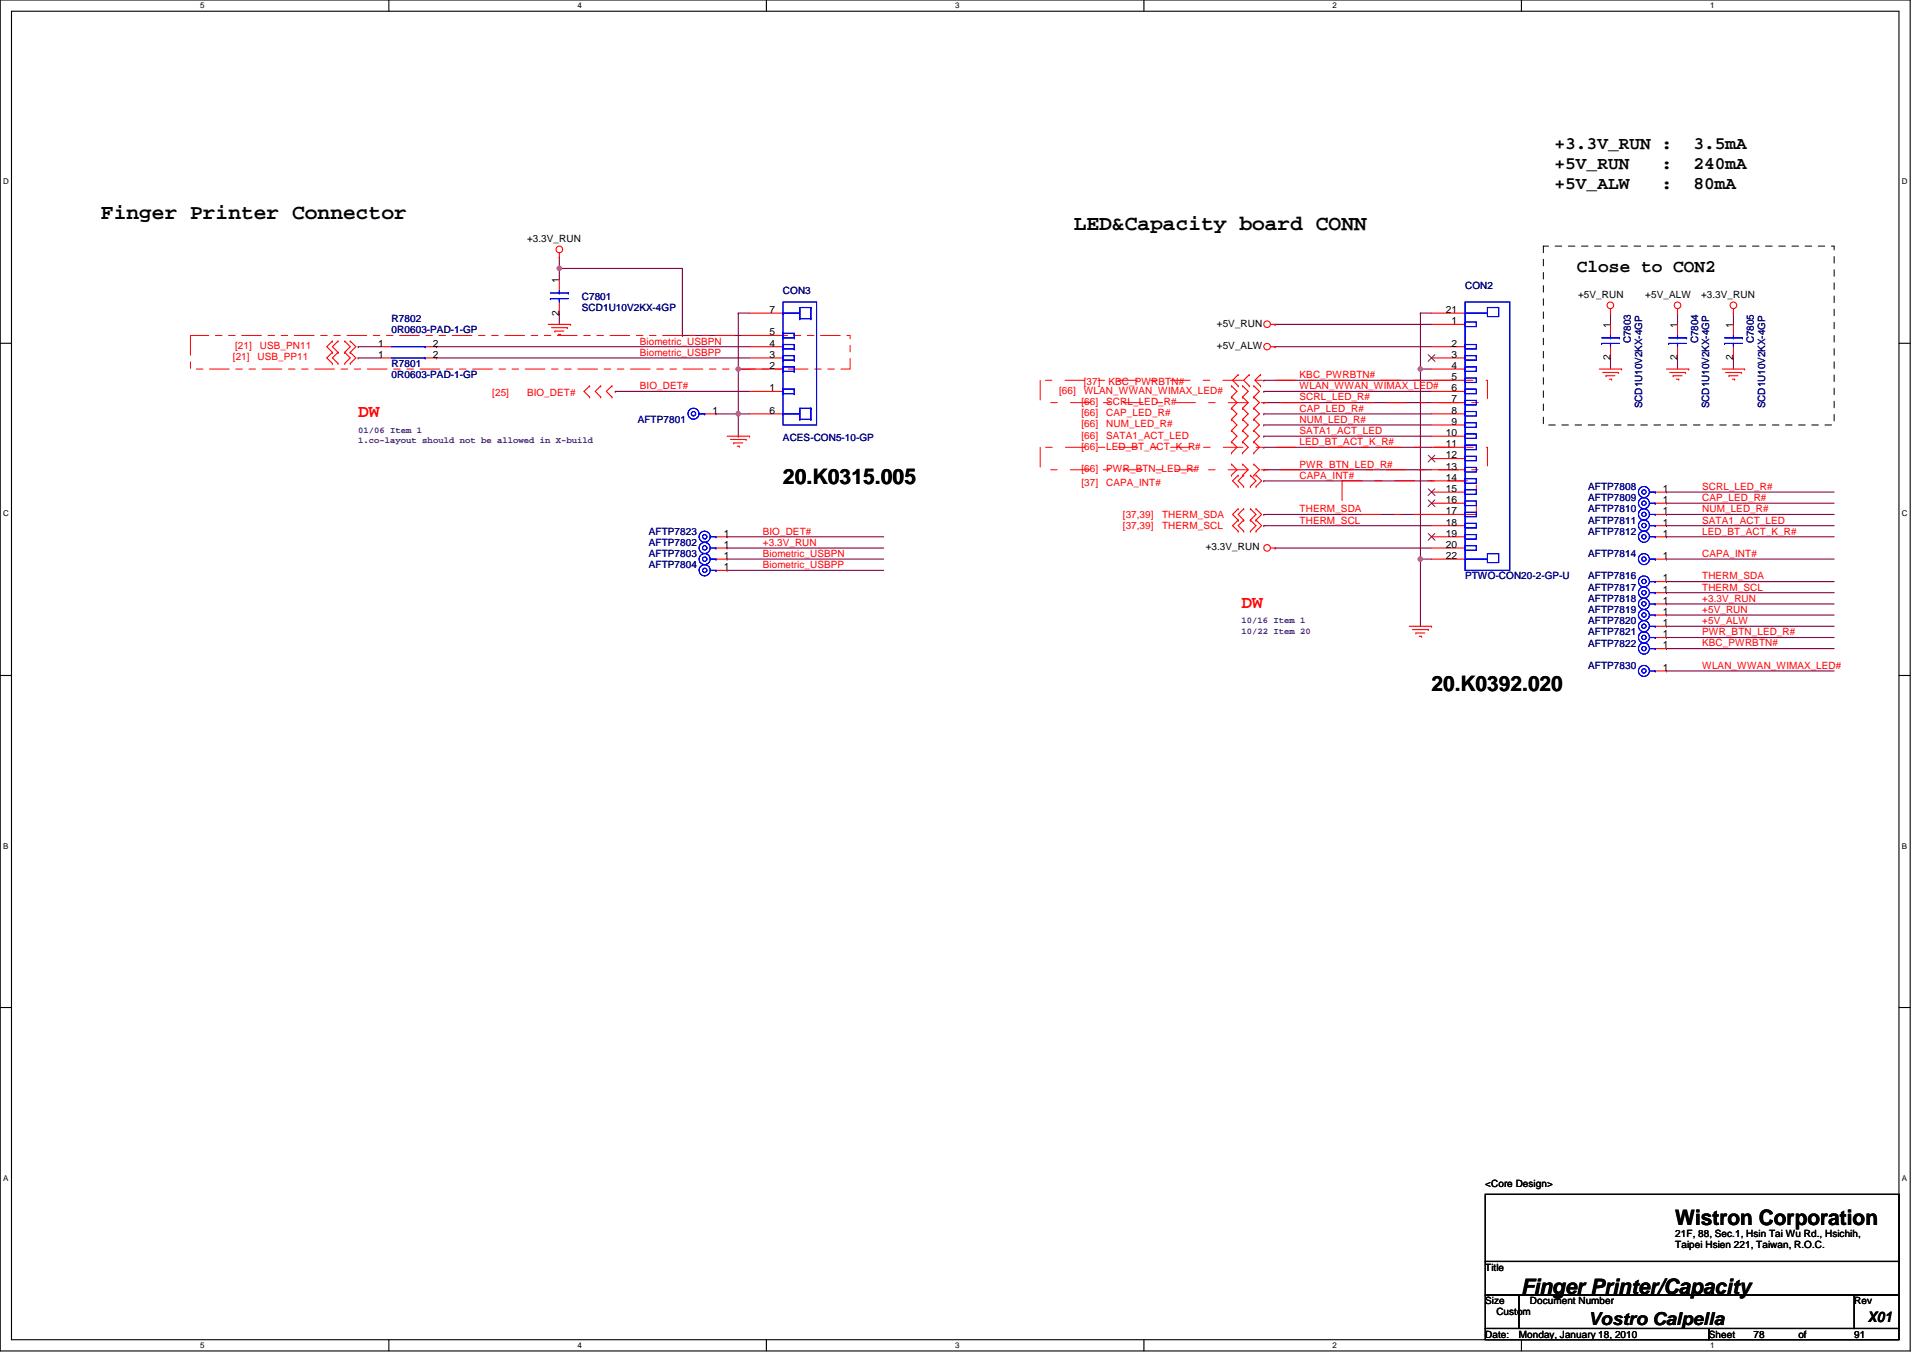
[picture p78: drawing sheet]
<svg xmlns="http://www.w3.org/2000/svg" width="297mm" height="210mm" viewBox="0 0 297 210" stroke-linecap="round" stroke-linejoin="round" font-family="sans-serif">
<defs><g id="words">
<g font-size="3.3">
<text x="15.6" y="33.8">Finger Printer Connector</text>
<text x="165.9" y="35.6">LED&amp;Capacity board CONN</text>
<text x="120.9" y="74.7">20.K0315.005</text>
<text x="221.1" y="106.7">20.K0392.020</text>
<text x="258.8" y="189.3">Wistron Corporation</text>
<text x="234.9" y="199.9">Finger Printer/Capacity</text>
</g>
<g font-size="2.8">
<text x="240.1" y="23">+3.3V_RUN :</text>
<text x="261.6" y="23">3.5mA</text>
<text x="240.1" y="26.1">+5V_RUN</text>
<text x="240.1" y="29.3">+5V_ALW</text>
<text x="256.6" y="26.1">:</text>
<text x="256.6" y="29.3">:</text>
<text x="261.6" y="26.1">240mA</text>
<text x="261.6" y="29.3">80mA</text>
<text x="243.6" y="42">Close to CON2</text>
<text x="245.3" y="204.6">Vostro Calpella</text>
</g>
<g font-size="2.8" fill="#f00">
<text x="55.3" y="64.5">DW</text>
<text x="191.8" y="93.8">DW</text>
</g>
<text font-size="2.2" x="288.5" y="204.2">X01</text>
<g font-size="1.5">
<text x="81.4" y="37.3">+3.3V_RUN</text>
<text x="86.4" y="43.7" transform="rotate(-90 86.4 43.7)">1</text>
<text x="243.8" y="46">+5V_RUN</text>
<text x="254.1" y="46">+5V_ALW</text>
<text x="262.8" y="46">+3.3V_RUN</text>
<text x="58.4" y="53.5">1</text>
<text x="66.9" y="53.5">2</text>
<text x="86.4" y="48.7" transform="rotate(-90 86.4 48.7)">2</text>
<text x="118.8" y="53.5">4</text>
<text x="118.8" y="51.8">5</text>
<text x="118.8" y="48.3">7</text>
<text x="188" y="50.5">+5V_RUN</text>
<text x="188" y="53.9">+5V_ALW</text>
<text x="223.3" y="48.3">21</text>
<text x="224.2" y="50.1">1</text>
<text x="224.2" y="53.5">2</text>
<text x="248.7" y="50.6" transform="rotate(-90 248.7 50.6)">1</text>
<text x="259.1" y="50.6" transform="rotate(-90 259.1 50.6)">1</text>
<text x="267.7" y="50.6" transform="rotate(-90 267.7 50.6)">1</text>
<text x="58.4" y="55.3">1</text>
<text x="66.9" y="55.3">2</text>
<text x="118.8" y="57">2</text>
<text x="118.8" y="55.3">3</text>
<text x="224.2" y="55.3">3</text>
<text x="224.2" y="57">4</text>
<text x="224.2" y="58.7">5</text>
<text x="248.7" y="55.6" transform="rotate(-90 248.7 55.6)">2</text>
<text x="259.1" y="55.6" transform="rotate(-90 259.1 55.6)">2</text>
<text x="267.7" y="55.6" transform="rotate(-90 267.7 55.6)">2</text>
<text x="110.1" y="63.9">1</text>
<text x="118.8" y="60.4">1</text>
<text x="118.8" y="63.9">6</text>
<text x="224.2" y="60.4">6</text>
<text x="224.2" y="62.2">7</text>
<text x="224.2" y="63.9">8</text>
<text x="224.2" y="65.6">9</text>
<text x="223.3" y="67.4">10</text>
<text x="223.3" y="69.1">11</text>
<text x="223.3" y="70.8">12</text>
<text x="223.3" y="72.5">13</text>
<text x="223.3" y="74.3">14</text>
<text x="223.3" y="76">15</text>
<text x="223.3" y="77.7">16</text>
<text x="256.9" y="77.7">1</text>
<text x="256.9" y="76">1</text>
<text x="111.8" y="82.9">1</text>
<text x="223.3" y="79.4">17</text>
<text x="223.3" y="81.2">18</text>
<text x="223.3" y="82.9">19</text>
<text x="256.9" y="79.4">1</text>
<text x="256.9" y="82.9">1</text>
<text x="256.9" y="81.2">1</text>
<text x="111.8" y="88.1">1</text>
<text x="111.8" y="84.6">1</text>
<text x="111.8" y="86.3">1</text>
<text x="186.2" y="85">+3.3V_RUN</text>
<text x="223.3" y="84.6">20</text>
<text x="223.3" y="86.3">22</text>
<text x="256.9" y="89.8">1</text>
<text x="256.9" y="86.3">1</text>
<text x="256.9" y="95">1</text>
<text x="256.9" y="93.3">1</text>
<text x="256.9" y="91.5">1</text>
<text x="256.9" y="98.4">1</text>
<text x="256.9" y="96.7">1</text>
<text x="256.9" y="100.2">1</text>
<text x="256.9" y="103.6">1</text>
<text x="229.4" y="183.3">&lt;Core Design&gt;</text>
<text x="258.8" y="191.1">21F, 88, Sec.1, Hsin Tai Wu Rd., Hsichih,</text>
<text x="229.4" y="196.2">Title</text>
<text x="258.8" y="192.8">Taipei Hsien 221, Taiwan, R.O.C.</text>
<text x="229.4" y="201.4">Size</text>
<text x="231.1" y="203.1">Custom</text>
<text x="236.3" y="201.4">Document Number</text>
<text x="286.4" y="201.4">Rev</text>
<text x="229.4" y="206.6">Date:</text>
<text x="234.6" y="206.6">Monday, January 18, 2010</text>
<text x="264" y="206.6">Sheet</text>
<text x="270.9" y="206.6">78</text>
<text x="277.8" y="206.6">of</text>
<text x="286.4" y="206.6">91</text>
</g>
<g font-size="1.5" fill="#000080">
<text x="89.9" y="46.3">C7801</text>
<text x="120.9" y="45.4">CON3</text>
<text x="226.3" y="44.6">CON2</text>
<text x="60.5" y="49.8">R7802</text>
<text x="60.5" y="51.5">0R0603-PAD-1-GP</text>
<text x="89.9" y="48">SCD1U10V2KX-4GP</text>
<text x="251.9" y="53" transform="rotate(-90 251.9 53)">C7803</text>
<text x="262.3" y="53" transform="rotate(-90 262.3 53)">C7804</text>
<text x="270.9" y="53" transform="rotate(-90 270.9 53)">C7805</text>
<text x="60.5" y="56.7">R7801</text>
<text x="60.5" y="58.4">0R0603-PAD-1-GP</text>
<text x="98.5" y="65.3">AFTP7801</text>
<text x="253.7" y="63.1" transform="rotate(-90 253.7 63.1)">SCD1U10V2KX-4GP</text>
<text x="264" y="63.1" transform="rotate(-90 264 63.1)">SCD1U10V2KX-4GP</text>
<text x="272.7" y="63.1" transform="rotate(-90 272.7 63.1)">SCD1U10V2KX-4GP</text>
<text x="120.9" y="68.1">ACES-CON5-10-GP</text>
<text x="245.3" y="77.4">AFTP7809</text>
<text x="245.3" y="75.7">AFTP7808</text>
<text x="100.2" y="82.6">AFTP7823</text>
<text x="245.3" y="79.1">AFTP7810</text>
<text x="245.3" y="82.6">AFTP7812</text>
<text x="245.3" y="80.9">AFTP7811</text>
<text x="100.2" y="87.8">AFTP7804</text>
<text x="100.2" y="84.3">AFTP7802</text>
<text x="100.2" y="86">AFTP7803</text>
<text x="226.3" y="89.5">PTWO-CON20-2-GP-U</text>
<text x="245.3" y="89.5">AFTP7816</text>
<text x="245.3" y="86">AFTP7814</text>
<text x="245.3" y="94.7">AFTP7819</text>
<text x="245.3" y="92.9">AFTP7818</text>
<text x="245.3" y="91.2">AFTP7817</text>
<text x="245.3" y="98.1">AFTP7821</text>
<text x="245.3" y="96.4">AFTP7820</text>
<text x="245.3" y="99.9">AFTP7822</text>
<text x="245.3" y="103.3">AFTP7830</text>
</g>
<g font-size="1.5" fill="#f00">
<text x="36.3" y="53.9">[21]</text>
<text x="40.1" y="53.9">USB_PN11</text>
<text x="98.8" y="53.2">Biometric_USBPN</text>
<text x="36" y="55.6">[21]</text>
<text x="39.8" y="55.6">USB_PP11</text>
<text x="98.8" y="54.9">Biometric_USBPP</text>
<text x="167.4" y="59.4">[37]</text>
<text x="171.2" y="59.4">KBC_PWRBTN#</text>
<text x="200.7" y="58.4">KBC_PWRBTN#</text>
<text x="76" y="61.2">[25]</text>
<text x="81.4" y="61.2">BIO_DET#</text>
<text x="98.8" y="60.1">BIO_DET#</text>
<text x="163.6" y="60.8">[66]</text>
<text x="167.1" y="62.5">[66]</text>
<text x="167.1" y="64.3">[66]</text>
<text x="167.1" y="66">[66]</text>
<text x="167.4" y="60.8">WLAN_WWAN_WIMAX_LED#</text>
<text x="170.9" y="62.5">SCRL_LED_R#</text>
<text x="170.9" y="64.3">CAP_LED_R#</text>
<text x="170.9" y="66">NUM_LED_R#</text>
<text x="200.7" y="61.8">SCRL_LED_R#</text>
<text x="200.7" y="65.3">NUM_LED_R#</text>
<text x="200.7" y="63.6">CAP_LED_R#</text>
<text x="200.7" y="60.1">WLAN_WWAN_WIMAX_LED#</text>
<text x="167.1" y="67.7">[66]</text>
<text x="167.1" y="69.4">[66]</text>
<text x="170.9" y="67.7">SATA1_ACT_LED</text>
<text x="170.9" y="69.4">LED_BT_ACT_K_R#</text>
<text x="200.7" y="67">SATA1_ACT_LED</text>
<text x="200.7" y="68.7">LED_BT_ACT_K_R#</text>
<text x="167.1" y="72.9">[66]</text>
<text x="167.1" y="75">[37]</text>
<text x="170.9" y="72.9">PWR_BTN_LED_R#</text>
<text x="170.9" y="75">CAPA_INT#</text>
<text x="200.7" y="73.9">CAPA_INT#</text>
<text x="200.7" y="72.2">PWR_BTN_LED_R#</text>
<text x="262.9" y="75.7">SCRL_LED_R#</text>
<text x="262.9" y="77.4">CAP_LED_R#</text>
<text x="117.8" y="82.6">BIO_DET#</text>
<text x="173.5" y="81.7">[37,39]</text>
<text x="173.5" y="80">[37,39]</text>
<text x="179.5" y="81.7">THERM_SCL</text>
<text x="179.5" y="80">THERM_SDA</text>
<text x="200.7" y="79.1">THERM_SDA</text>
<text x="200.7" y="80.9">THERM_SCL</text>
<text x="262.9" y="80.9">SATA1_ACT_LED</text>
<text x="262.9" y="82.6">LED_BT_ACT_K_R#</text>
<text x="262.9" y="79.1">NUM_LED_R#</text>
<text x="117.8" y="87.8">Biometric_USBPP</text>
<text x="117.8" y="86">Biometric_USBPN</text>
<text x="117.8" y="84.3">+3.3V_RUN</text>
<text x="262.9" y="89.5">THERM_SDA</text>
<text x="262.9" y="86">CAPA_INT#</text>
<text x="262.9" y="94.7">+5V_RUN</text>
<text x="262.9" y="91.2">THERM_SCL</text>
<text x="262.9" y="92.9">+3.3V_RUN</text>
<text x="262.9" y="96.4">+5V_ALW</text>
<text x="262.9" y="98.1">PWR_BTN_LED_R#</text>
<text x="262.9" y="99.8">KBC_PWRBTN#</text>
<text x="262.9" y="103.3">WLAN_WWAN_WIMAX_LED#</text>
</g>
<g font-size="1.4" fill="#400080">
<text x="55.3" y="66.8">01/06 Item 1</text>
<text x="55.3" y="68.4">1.co-layout should not be allowed in X-build</text>
<text x="191.8" y="97.9">10/22 Item 20</text>
<text x="191.8" y="96.2">10/16 Item 1</text>
</g>
<g font-size="1.2">
<text x="30.9" y="1.3">5</text>
<text x="89.2" y="1.3">4</text>
<text x="147.5" y="1.3">3</text>
<text x="205.8" y="1.3">2</text>
<text x="264.2" y="1.3">1</text>
<text x=".5" y="28.5">D</text>
<text x="293.8" y="28.5">D</text>
<text x=".5" y="79.8">C</text>
<text x="293.8" y="79.8">C</text>
<text x=".5" y="131.1">B</text>
<text x="293.8" y="131.1">B</text>
<text x=".5" y="182.4">A</text>
<text x="293.8" y="182.4">A</text>
<text x="30.9" y="208.2">5</text>
<text x="89.2" y="208.2">4</text>
<text x="147.5" y="208.2">3</text>
<text x="205.8" y="208.2">2</text>
<text x="264.2" y="208.2">1</text>
</g>
</g></defs>
<path d="M0 0h295.1v208.7h-295.1zM1.8 1.7h291.5v205.2h-291.5z" fill="none" stroke="#000" stroke-width=".17"/>
<g fill="#fff">
<path d="M30.9 .2h.7v1.4h-.7z"/>
<path d="M30.9 207.1h.7v1.4h-.7z"/>
</g>
<path d="M60.1 0v1.7M60.1 206.9v1.8" fill="none" stroke="#000" stroke-width=".17"/>
<g fill="#fff">
<path d="M89.2 .2h.7v1.4h-.7z"/>
<path d="M89.2 207.1h.7v1.4h-.7z"/>
</g>
<path d="M118.4 0v1.7M118.4 206.9v1.8" fill="none" stroke="#000" stroke-width=".17"/>
<g fill="#fff">
<path d="M147.5 .2h.7v1.4h-.7z"/>
<path d="M147.5 207.1h.7v1.4h-.7z"/>
</g>
<path d="M176.7 0v1.7M176.7 206.9v1.8" fill="none" stroke="#000" stroke-width=".17"/>
<g fill="#fff">
<path d="M205.8 .2h.7v1.4h-.7z"/>
<path d="M205.8 207.1h.7v1.4h-.7z"/>
</g>
<path d="M235 0v1.7M235 206.9v1.8" fill="none" stroke="#000" stroke-width=".17"/>
<g fill="#fff">
<path d="M264.2 .2h.6v1.4h-.6z"/>
<path d="M264.2 207.1h.6v1.4h-.6z"/>
<path d="M.5 27.4h.8v1.3h-.8z"/>
<path d="M293.8 27.4h.8v1.3h-.8z"/>
<path d="M.5 78.7h.8v1.3h-.8z"/>
<path d="M293.8 78.7h.8v1.3h-.8z"/>
</g>
<path d="M0 53h1.8M293.3 53h1.8" fill="none" stroke="#000" stroke-width=".17"/>
<g fill="#fff">
<path d="M.5 130h.8v1.3h-.8z"/>
<path d="M293.8 130h.8v1.3h-.8z"/>
</g>
<path d="M0 104.3h1.8M293.3 104.3h1.8" fill="none" stroke="#000" stroke-width=".17"/>
<g fill="#fff">
<path d="M.5 181.3h.8v1.3h-.8z"/>
<path d="M293.8 181.3h.8v1.3h-.8z"/>
</g>
<path d="M0 155.6h1.8M293.3 155.6h1.8" fill="none" stroke="#000" stroke-width=".17"/>
<path d="M86.4 39.7h.1M86.4 39.7v1.8M86.4 41.5h.1M86.4 41.5h19M112.3 88.1h.1M112.3 86.4h.1M112.3 84.6h.1M112.3 88.1h24.2M112.3 86.4h24.2M112.3 84.6h24.2" fill="none" stroke="#800040" stroke-width=".17"/>
<circle cx="86.4" cy="41.4" r=".34" fill="#f0f"/>
<circle cx="86.4" cy="41.4" r=".34" fill="none" stroke="#f0f" stroke-width=".17"/>
<g fill="none" stroke="#800040" stroke-width=".17">
<path d="M86.4 48.4h.1M86.4 41.5h.1M86.4 41.5v1.7M86.4 48.4v1.7M105.4 41.5h.1M105.4 51.8h.1M105.4 41.5v10.3M105.4 51.8h10.4M114 57h.1M114 57h1.8M114 57v6.9M248.8 48.4h.1"/>
<path d="M248.8 55.3h.1M248.8 48.4v1.7M248.8 55.3v1.7M259.1 48.4h.1M259.1 55.3h.1M259.1 48.4v1.7M259.1 55.3v1.7M267.8 48.4h.1M267.8 55.3h.1M267.8 48.4v1.7M267.8 55.3v1.7M110.6 63.9h.1"/>
<path d="M110.6 63.9h3.4M114 63.9h.1M195.2 67.4h.1M195.2 62.2h.1M195.2 69.1h.1M195.2 65.6h.1M195.2 63.9h.1M195.2 74.3h.1M195.2 72.6h.1M195.2 67.4h25.9M195.2 62.2h25.9M195.2 69.1h25.9"/>
<path d="M195.2 65.6h25.9M195.2 63.9h25.9M195.2 74.3h25.9M195.2 72.6h25.9M257.4 76h.1M257.4 79.5h.1M257.4 77.7h.1M257.4 76h25.9M257.4 79.5h25.9M257.4 77.7h25.9M257.4 95h.1M257.4 96.7h.1"/>
<path d="M257.4 89.8h.1M257.4 81.2h.1M257.4 82.9h.1M257.4 86.4h.1M257.4 91.5h.1M257.4 93.3h.1M257.4 98.5h.1M257.4 95h25.9M257.4 96.7h25.9M257.4 89.8h25.9M257.4 81.2h25.9M257.4 82.9h25.9"/>
<path d="M257.4 86.4h25.9M257.4 91.5h25.9M257.4 93.3h25.9M257.4 98.5h25.9M257.4 100.2h.1M257.4 100.2h25.9"/>
</g>
<circle cx="114" cy="63.9" r=".34" fill="#f0f"/>
<circle cx="114" cy="63.9" r=".34" fill="none" stroke="#f0f" stroke-width=".17"/>
<path d="M197 50.1h.1M197 53.6h.1M197 50.1h24.1M197 53.6h24.1M219.4 48.4h.1M219.4 48.4h1.7M95 60.5h.1M95 60.5h20.8M112.3 82.9h.1M112.3 82.9h24.2M219.4 86.4h.1M219.4 86.4v10.3" fill="none" stroke="#800040" stroke-width=".17"/>
<circle cx="219.4" cy="86.4" r=".34" fill="#f0f"/>
<circle cx="219.4" cy="86.4" r=".34" fill="none" stroke="#f0f" stroke-width=".17"/>
<path d="M219.4 57h.1M219.4 57v29.4M195.2 79.5h.1M195.2 79.5h25.9M195.2 81.2h.1M195.2 81.2h25.9M197 84.6h.1M197 84.6h24.1M219.4 86.4h.1M219.4 86.4h1.7" fill="none" stroke="#800040" stroke-width=".17"/>
<circle cx="219.4" cy="57" r=".34" fill="#f0f"/>
<circle cx="219.4" cy="57" r=".34" fill="none" stroke="#f0f" stroke-width=".17"/>
<g fill="none" stroke="#800040" stroke-width=".17">
<path d="M114 48.4h.1M114 57h.1M114 48.4v8.6M114 48.4h1.8M195.2 58.7h.1M195.2 58.7h25.9M219.4 57h.1M219.4 48.4h.1M219.4 57h1.7M219.4 48.4v8.6M114 63.9h.1M114 67.4h.1"/>
<path d="M114 63.9h1.8M114 63.9v3.5M195.2 60.5h.1M195.2 60.5h25.9M257.4 103.6h.1M257.4 103.6h25.9"/>
</g>
<circle cx="114" cy="57" r=".34" fill="#f0f"/>
<circle cx="114" cy="57" r=".34" fill="none" stroke="#f0f" stroke-width=".17"/>
<path d="M55.3 53.6h.1M55.3 55.3h.1M55.3 53.6h3.5M55.3 55.3h3.5M67.4 55.3h.1M67.4 53.6h.1M67.4 53.6h48.4M67.4 55.3h48.4" fill="none" stroke="#800040" stroke-width=".17"/>
<g fill="none" stroke="#f00" stroke-width=".17">
<path d="M86.4 39.7h.1M86.4 39.1v.6M51.3 54.4h.1M51.3 56.1h.1M51.3 52.7h.1M51.3 54.4l-.8 .9 .8 .8M51.3 52.7l-.8 .9 .8 .8M52.2 56.1h.1M52.2 54.4h.1M52.2 52.7h.1M52.2 54.4l-.9 .9 .9 .8M52.2 52.7l-.9 .9 .9 .8"/>
<path d="M53.3 54.4h.1M53.3 56.1h.1M53.3 52.7h.1M53.3 54.4l.8 .9-.8 .8M53.3 52.7l.8 .9-.8 .8M54.1 54.4h.1M54.1 56.1h.1M54.1 52.7h.1M54.1 54.4l.9 .9-.9 .8M54.1 52.7l.9 .9-.9 .8M58.8 53.6h1.7M58.8 55.3h1.7"/>
<path d="M65.7 53.6h1.7M65.7 55.3h1.7M84.7 50.1h3.4M85.2 50.6h2.4M85.7 51.1h.1M85.7 51.1h1.4M86.2 51.6h.4M86.4 43.2v1.7M86.4 46.7v1.7M86.6 51.6h.1M87.6 50.6h.1M88.1 50.1h.1"/>
<path d="M91.1 59.6h.1M91.1 59.6l-.9 .9 .9 .8M92.8 59.6h.1M92.8 59.6l-.9 .9 .9 .8M94.5 59.6h.1M94.5 59.6l-.8 .9 .8 .8M115.8 57h5.1M115.8 53.6h5.1M115.8 55.3h5.1M115.8 51.8h5.1M115.8 48.4h5.1M190.2 59.6h.1"/>
<path d="M190.2 59.6l.9 .9-.9 .8M191.3 59.6h.1M191.3 57.9h.1M191.3 57.9l-.9 .8 .9 .9M191.9 59.6h.1M191.9 59.6l.9 .9-.9 .8M193 57.9h.1M193 59.6h.1M193 57.9l-.9 .8 .9 .9M193.7 59.6h.1M193.7 59.6l.8 .9-.8 .8M194.7 59.6h.1"/>
<path d="M194.7 57.9h.1M194.7 57.9l-.9 .8 .9 .9M196.3 50.1h.7M196.3 53.6h.7M197 50.1h.1M197 53.6h.1M221.1 50.1h5.2M221.1 57h5.2M221.1 53.6h5.2M221.1 55.3h5.2M221.1 48.4h5.2M221.1 58.7h5.2"/>
<path d="M247 57h3.5M247.6 57.5h2.4M248.1 58h.1M248.1 58h1.3M248.6 58.6h.3M248.8 48.4h.1M248.8 47.7v.7M248.8 50.1v1.7M248.8 53.6v1.7M248.9 58.6h.1M250 57.5h.1M250.5 57h.1"/>
<path d="M257.4 57h3.5M257.9 57.5h2.4M258.4 58h.1M258.4 58h1.4M258.9 58.6h.4M259.1 48.4h.1M259.1 47.7v.7M259.1 50.1v1.7M259.1 53.6v1.7M259.3 58.6h.1M260.3 57.5h.1M260.9 57h.1"/>
<path d="M266 57h3.5M266.5 57.5h2.5M267.1 58h.1M267.1 58h1.4M267.6 58.6h.3M267.8 48.4h.1M267.8 47.7v.7M267.8 50.1v1.7M267.8 53.6v1.7M267.9 58.6h.1M269 57.5h.1M269.5 57h.1"/>
<path d="M91.1 61.3h.1M92.8 61.3h.1M94.5 61.3h.1M108.9 63.9h1.7M112.3 67.4h3.5M112.8 67.9h2.4M113.3 68.4h.1M113.3 68.4h1.4M113.9 68.9h.3M114.2 68.9h.1M115.2 67.9h.1M115.8 67.4h.1"/>
<path d="M115.8 60.5h5.1M115.8 63.9h5.1M190.2 63.1h.1M190.2 61.3h.1M190.2 64.8h.1M190.2 66.5h.1M190.2 68.2h.1M190.2 70h.1M190.2 73.4h.1M190.2 71.7h.1M190.2 63.1l.9 .8-.9 .9M190.2 61.3l.9 .9-.9 .9"/>
<path d="M190.2 64.8l.9 .8-.9 .9M190.2 66.5l.9 .9-.9 .8M190.2 68.2l.9 .9-.9 .9M190.2 71.7l.9 .9-.9 .8M191.3 75.1h.1M191.3 73.4h.1M191.3 78.6h.1M191.3 73.4l-.9 .9 .9 .8M191.3 78.6l-.9 .9 .9 .8M191.9 61.3h.1M191.9 63.1h.1M191.9 64.8h.1"/>
<path d="M191.9 66.5h.1M191.9 68.2h.1M191.9 70h.1M191.9 71.7h.1M191.9 73.4h.1M191.9 61.3l.9 .9-.9 .9M191.9 63.1l.9 .8-.9 .9M191.9 64.8l.9 .8-.9 .9M191.9 66.5l.9 .9-.9 .8M191.9 68.2l.9 .9-.9 .9M191.9 71.7l.9 .9-.9 .8M192.1 73.4h.1"/>
<path d="M192.1 75.1h.1M192.1 78.6h.1M192.1 73.4l-.8 .9 .8 .8M192.1 78.6l-.8 .9 .8 .8M193.1 75.1h.1M193.1 73.4h.1M193.1 78.6h.1M193.1 73.4l.9 .9-.9 .8M193.1 78.6l.9 .9-.9 .8M193.7 63.1h.1M193.7 61.3h.1M193.7 64.8h.1"/>
<path d="M193.7 66.5h.1M193.7 68.2h.1M193.7 70h.1M193.7 73.4h.1M193.7 71.7h.1M193.7 63.1l.8 .8-.8 .9M193.7 61.3l.8 .9-.8 .9M193.7 66.5l.8 .9-.8 .8M193.7 64.8l.8 .8-.8 .9M193.7 71.7l.8 .9-.8 .8M193.7 68.2l.8 .9-.8 .9M194 75.1h.1"/>
<path d="M194 73.4h.1M194 78.6h.1M194 73.4l.9 .9-.9 .8M194 78.6l.9 .9-.9 .8M221.1 67.4h5.2M221.1 60.5h5.2M221.1 63.9h5.2M221.1 79.5h5.2M221.1 77.7h5.2M221.1 76h5.2M221.1 62.2h5.2M221.1 65.6h5.2"/>
<path d="M221.1 69.1h5.2M221.1 70.8h5.2M221.1 72.6h5.2M221.1 74.3h5.2M255.7 79.5h1.7M255.7 77.7h1.7M255.7 76h1.7M110.6 84.6h1.7M110.6 88.1h1.7M110.6 86.4h1.7M110.6 82.9h1.7M191.3 82h.1"/>
<path d="M191.3 80.3h.1M191.3 80.3l-.9 .9 .9 .8M192.1 82h.1M192.1 80.3h.1M192.1 80.3l-.8 .9 .8 .8M193.1 80.3h.1M193.1 82h.1M193.1 80.3l.9 .9-.9 .8M194 82h.1M194 80.3h.1M194 80.3l.9 .9-.9 .8M196.3 84.6h.7"/>
<path d="M197 84.6h.1M217.7 96.7h3.4M218.2 97.2h2.4M218.7 97.8h.1M218.7 97.8h1.4M219.2 98.3h.4M219.6 98.3h.1M220.6 97.2h.1M221.1 96.7h.1M221.1 84.6h5.2M221.1 86.4h5.2M221.1 81.2h5.2"/>
<path d="M221.1 82.9h5.2M255.7 96.7h1.7M255.7 98.5h1.7M255.7 86.4h1.7M255.7 81.2h1.7M255.7 82.9h1.7M255.7 95h1.7M255.7 89.8h1.7M255.7 93.3h1.7M255.7 91.5h1.7M255.7 103.6h1.7M255.7 100.2h1.7"/>
<circle cx="86.4" cy="38.5" r=".51"/>
<circle cx="195.7" cy="50.1" r=".51"/>
<circle cx="195.7" cy="53.5" r=".51"/>
<circle cx="248.7" cy="47.2" r=".51"/>
<circle cx="259.1" cy="47.2" r=".51"/>
<circle cx="267.8" cy="47.2" r=".51"/>
<circle cx="195.7" cy="84.6" r=".51"/>
</g>
<path d="M229.4 184.5h63.9v10.3h-63.9zM229.4 194.8h63.9v5.2h-63.9zM229.4 200h5.2v5.2h-5.2zM229.4 205.2h34.6v1.7h-34.6zM234.6 200h51.8v5.2h-51.8zM264 205.2h29.3v1.7h-29.3zM286.4 200h6.9v5.2h-6.9z" fill="none" stroke="#000" stroke-width=".17"/>
<path d="M238.4 38h44.9v27.6h-44.9z" fill="none" stroke="#000" stroke-width=".15" stroke-dasharray="1 1 1 1 1 1 1 1"/>
<path d="M160.7 58.7h69.1v3.5h-69.1zM160.7 69.1h69.1v3.5h-69.1zM207.3 74.3h20.7v5.2h-20.7z" fill="none" stroke="#f00" stroke-width=".15" stroke-dasharray="3 2 1 2"/>
<path d="M29.4 51.8h101.9v5.2h-101.9z" fill="none" stroke="#f00" stroke-width=".15" stroke-dasharray="3 1 1 1 1 1"/>
<g fill="none" stroke="#00f" stroke-width=".17">
<path d="M60.5 53.6h5.2M60.5 55.3h5.2M65.7 53.6h.1M65.7 55.3h.1M85 46.1h.1M85 45.3h2.8M85 46.1h2.8M86.4 45.3h.1M86.4 46.1h.1M86.4 44.9v.4M86.4 46.1v.6M87.8 45.3h.1"/>
<path d="M120.9 46.7h5.2v18.9h-5.2zM120.9 57.4h.1M120.9 56.7h.1M120.9 55.6h.1M120.9 54.9h.1M120.9 53.9h.1M120.9 53.2h.1M120.9 48.4h.1M120.9 52.2h.1M120.9 51.5h.1M120.9 52.2h1.8M120.9 51.5v.7"/>
<path d="M120.9 53.2v.7M120.9 54.9v.7M120.9 56.7v.7M120.9 57.4h1.8M120.9 56.7h1.8M120.9 55.6h1.8M120.9 54.9h1.8M120.9 53.9h1.8M120.9 53.2h1.8M120.9 48.4h2.6M120.9 51.5h1.8M122.7 56.7h.1"/>
<path d="M122.7 57.4h.1M122.7 54.9h.1M122.7 55.6h.1M122.7 53.2h.1M122.7 53.9h.1M122.7 51.5h.1M122.7 52.2h.1M122.7 51.5v.7M122.7 53.2v.7M122.7 54.9v.7M122.7 56.7v.7M123.5 49.2h.1"/>
<path d="M123.5 47.5h.1M123.5 47.5v1.7M123.5 49.2h1.8M123.5 47.5h1.8M125.3 47.5h.1M125.3 49.2h.1M125.3 47.5v1.7M226.3 49.7h1.7v.7h-1.7zM226.3 53.2h1.7v.7h-1.7zM226.3 54.9h1.7v.7h-1.7zM226.3 56.7h1.7v.7h-1.7zM226.3 58.4h1.7v.7h-1.7z"/>
<path d="M226.3 46.7h6.9v41.4h-6.9zM226.3 48.4h.1M226.3 48.4h3.5M229.8 47.5h1.7v1.4h-1.7zM247.4 53h.1M247.4 52.2h2.7M247.4 53h2.7M248.8 52.2h.1M248.8 53h.1M248.8 51.8v.4M248.8 53v.6M250.1 52.2h.1"/>
<path d="M257.7 53h.1M257.7 52.2h2.8M257.7 53h2.8M259.1 52.2h.1M259.1 53h.1M259.1 51.8v.4M259.1 53v.6M260.5 52.2h.1M266.4 53h.1M266.4 52.2h2.8M266.4 53h2.8M267.8 52.2h.1"/>
<path d="M267.8 53h.1M267.8 51.8v.4M267.8 53v.6M269.2 52.2h.1M108 63.9h.9M108.9 63.9h.1M120.9 60.8h.1M120.9 60.1h.1M120.9 63.9h.1M120.9 60.8h1.8M120.9 60.1v.7M120.9 60.1h1.8"/>
<path d="M120.9 63.9h2.6M122.7 60.1h.1M122.7 60.8h.1M122.7 60.1v.7M123.5 64.8h.1M123.5 63.1h.1M123.5 64.8h1.8M123.5 63.1v1.7M123.5 63.1h1.8M125.3 63.1h.1M125.3 64.8h.1M125.3 63.1v1.7"/>
<path d="M226.3 60.1h1.7v.7h-1.7zM226.3 61.8h1.7v.7h-1.7zM226.3 63.6h1.7v.7h-1.7zM226.3 65.3h1.7v.7h-1.7zM226.3 67h1.7v.7h-1.7zM226.3 68.7h1.7v.7h-1.7zM226.3 70.5h1.7v.7h-1.7zM226.3 72.2h1.7v.7h-1.7zM226.3 73.9h1.7v.7h-1.7zM226.3 75.6h1.7v.7h-1.7zM226.3 77.4h1.7v.7h-1.7zM226.3 79.1h1.7v.7h-1.7z"/>
<path d="M254.8 79.5h.9M254.8 77.7h.9M254.8 76h.9M255.7 79.5h.1M255.7 77.7h.1M255.7 76h.1M109.7 88.1h.9M109.7 84.6h.9M109.7 86.4h.9M109.7 82.9h.9M110.6 88.1h.1M110.6 84.6h.1"/>
<path d="M110.6 86.4h.1M110.6 82.9h.1M226.3 80.8h1.7v.7h-1.7zM226.3 82.6h1.7v.7h-1.7zM226.3 84.3h1.7v.7h-1.7zM226.3 86.4h.1M226.3 86.4h3.5M229.8 85.5h1.7v1.4h-1.7zM254.8 98.5h.9M254.8 86.4h.9M254.8 95h.9M254.8 82.9h.9"/>
<path d="M254.8 89.8h.9M254.8 96.7h.9M254.8 93.3h.9M254.8 91.5h.9M254.8 81.2h.9M255.7 98.5h.1M255.7 95h.1M255.7 89.8h.1M255.7 82.9h.1M255.7 96.7h.1M255.7 93.3h.1M255.7 91.5h.1"/>
<path d="M255.7 81.2h.1M255.7 86.4h.1M254.8 103.6h.9M254.8 100.2h.9M255.7 103.6h.1M255.7 100.2h.1"/>
<circle cx="107.1" cy="63.9" r=".85"/>
<circle cx="107.1" cy="63.9" r=".34"/>
<circle cx="253.9" cy="76" r=".85"/>
<circle cx="253.9" cy="79.4" r=".85"/>
<circle cx="253.9" cy="77.7" r=".85"/>
<circle cx="253.9" cy="76" r=".34"/>
<circle cx="253.9" cy="77.7" r=".34"/>
<circle cx="253.9" cy="79.4" r=".33"/>
<circle cx="108.8" cy="82.9" r=".86"/>
<circle cx="108.8" cy="88.1" r=".86"/>
<circle cx="108.8" cy="84.6" r=".86"/>
<circle cx="108.8" cy="86.4" r=".85"/>
<circle cx="108.9" cy="84.6" r=".34"/>
<circle cx="108.9" cy="82.9" r=".34"/>
<circle cx="108.9" cy="86.4" r=".34"/>
<circle cx="108.9" cy="88.1" r=".33"/>
<circle cx="253.9" cy="96.7" r=".85"/>
<circle cx="253.9" cy="93.3" r=".85"/>
<circle cx="253.9" cy="91.5" r=".85"/>
<circle cx="253.9" cy="82.9" r=".85"/>
<circle cx="253.9" cy="95" r=".85"/>
<circle cx="253.9" cy="81.2" r=".85"/>
<circle cx="253.9" cy="86.4" r=".85"/>
<circle cx="253.9" cy="98.4" r=".85"/>
<circle cx="253.9" cy="89.8" r=".85"/>
<circle cx="253.9" cy="93.3" r=".34"/>
<circle cx="253.9" cy="95" r=".34"/>
<circle cx="253.9" cy="86.4" r=".34"/>
<circle cx="253.9" cy="89.8" r=".34"/>
<circle cx="253.9" cy="81.2" r=".34"/>
<circle cx="253.9" cy="98.4" r=".34"/>
<circle cx="253.9" cy="82.9" r=".34"/>
<circle cx="253.9" cy="91.5" r=".34"/>
<circle cx="253.9" cy="96.7" r=".33"/>
<circle cx="253.9" cy="100.2" r=".85"/>
<circle cx="253.9" cy="103.6" r=".85"/>
<circle cx="253.9" cy="100.2" r=".34"/>
<circle cx="253.9" cy="103.6" r=".34"/>
</g>
<path d="M220.6 54.8l1.1 1M221.6 54.8l-1 1M220.6 70.3l1.1 1.1M220.6 75.5l1.1 1M220.6 77.2l1.1 1.1M221.6 70.3l-1 1.1M221.6 75.5l-1 1M221.6 77.2l-1 1.1M220.6 82.4l1.1 1M221.6 82.4l-1 1" fill="none" stroke="#804000" stroke-width=".15"/>
<circle cx="86.4" cy="41.4" r=".34" fill="#f0f"/>
<circle cx="86.4" cy="41.4" r=".34" fill="none" stroke="#f0f" stroke-width=".17"/>
<circle cx="114" cy="63.9" r=".34" fill="#f0f"/>
<circle cx="114" cy="63.9" r=".34" fill="none" stroke="#f0f" stroke-width=".17"/>
<circle cx="219.4" cy="86.4" r=".34" fill="#f0f"/>
<circle cx="219.4" cy="86.4" r=".34" fill="none" stroke="#f0f" stroke-width=".17"/>
<circle cx="219.4" cy="57" r=".34" fill="#f0f"/>
<circle cx="219.4" cy="57" r=".34" fill="none" stroke="#f0f" stroke-width=".17"/>
<circle cx="114" cy="57" r=".34" fill="#f0f"/>
<circle cx="114" cy="57" r=".34" fill="none" stroke="#f0f" stroke-width=".17"/>
<use href="#words"/>
</svg>
